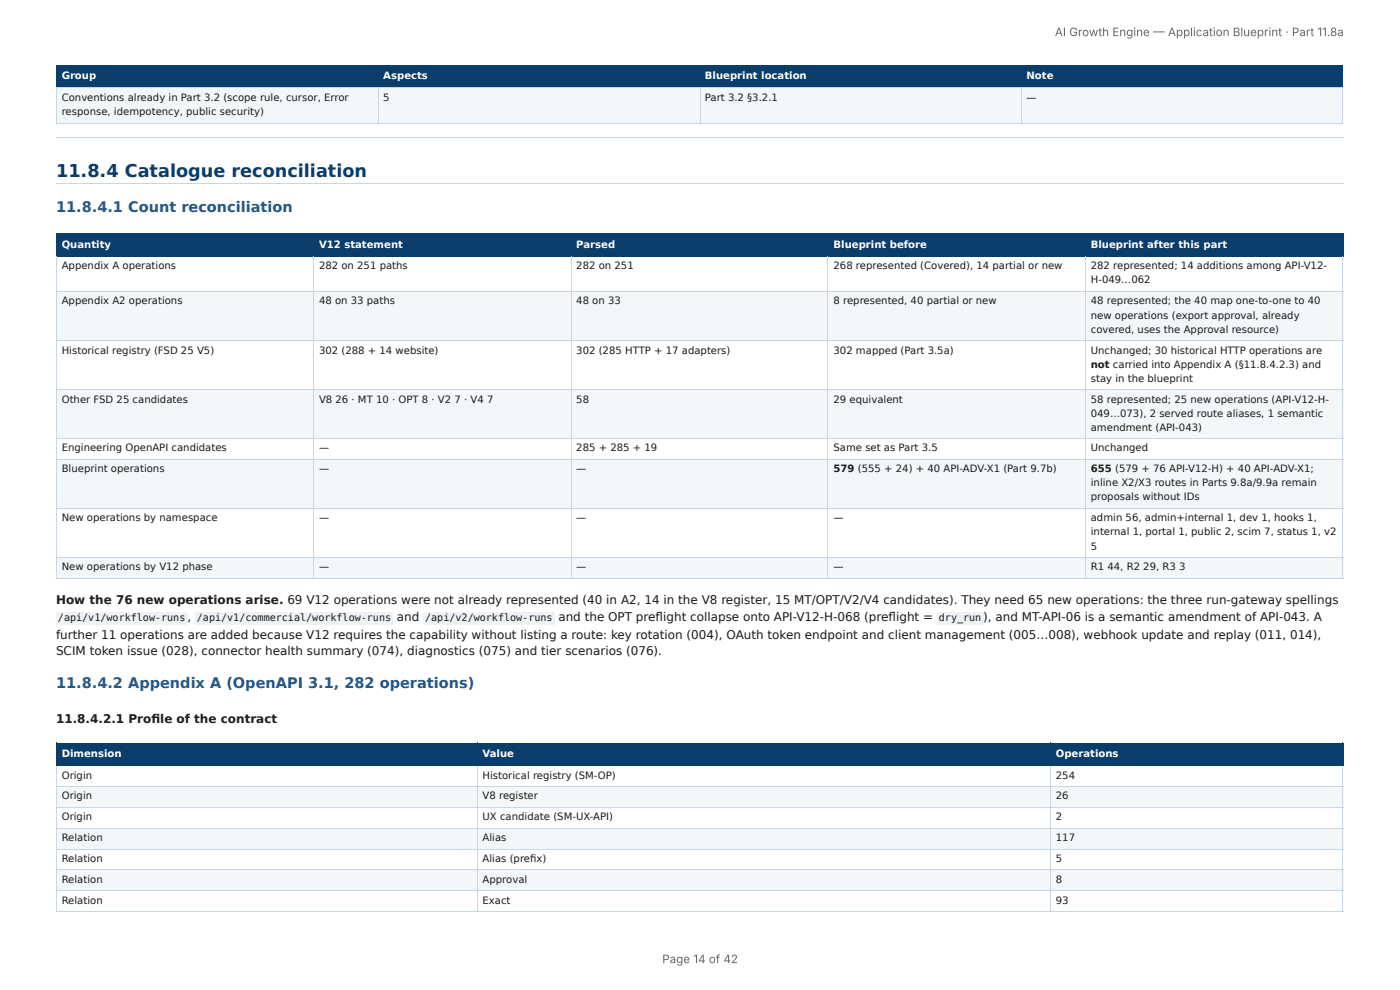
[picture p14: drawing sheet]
<svg xmlns="http://www.w3.org/2000/svg" width="297mm" height="210mm" viewBox="0 0 297 210" stroke-linecap="round" stroke-linejoin="round" font-family="sans-serif">
<defs><g id="words">
<text font-size="3.8" fill="#0b3d6b" x="11.9" y="37.5">11.8.4 Catalogue reconciliation</text>
<g font-size="3.1" fill="#1f5a8c">
<text x="11.9" y="45.1">11.8.4.1 Count reconciliation</text>
<text x="11.9" y="146">11.8.4.2 Appendix A (OpenAPI 3.1, 282 operations)</text>
</g>
<g font-size="2.5" fill="#666">
<text x="224" y="7.7">AI Growth Engine — Application Blueprint · Part 11.8a</text>
<text x="140.6" y="204.5">Page 14 of 42</text>
</g>
<g font-size="2.5" fill="#1a1a1a">
<text x="11.9" y="128.3">How the 76 new operations arise. 69 V12 operations were not already represented (40 in A2, 14 in the V8 register, 15 MT/OPT/V2/V4 candidates). They need 65 new operations: the three run-gateway spellings</text>
<text x="39.8" y="132">,</text>
<text x="84.3" y="132">and</text>
<text x="118.6" y="132">and the OPT prefl ight collapse onto API-V12-H-068 (prefl ight =</text>
<text x="208.8" y="132">), and MT-API-06 is a semantic amendment of API-043. A</text>
<text x="11.9" y="135.6">further 11 operations are added because V12 requires the capability without listing a route: key rotation (004), OAuth token endpoint and client management (005…008), webhook update and replay (011, 014),</text>
<text x="11.9" y="139">SCIM token issue (028), connector health summary (074), diagnostics (075) and tier scenarios (076).</text>
<text x="11.9" y="153.5">11.8.4.2.1 Profi le of the contract</text>
</g>
<g font-size="2.1" fill="#fff">
<text x="13.1" y="16.8">Group</text>
<text x="81.4" y="16.8">Aspects</text>
<text x="149.7" y="16.8">Blueprint location</text>
<text x="218" y="16.8">Note</text>
<text x="13.1" y="52.6">Quantity</text>
<text x="67.8" y="52.6">V12 statement</text>
<text x="122.4" y="52.6">Parsed</text>
<text x="177" y="52.6">Blueprint before</text>
<text x="231.7" y="52.6">Blueprint after this part</text>
<text x="13.1" y="160.7">Dimension</text>
<text x="102.5" y="160.7">Value</text>
<text x="224.3" y="160.7">Operations</text>
</g>
<g font-size="2.1" fill="#1a1a1a">
<text x="13.1" y="21.4">Conventions already in Part 3.2 (scope rule, cursor, Error</text>
<text x="81.4" y="21.4">5</text>
<text x="149.7" y="21.4">Part 3.2 §3.2.1</text>
<text x="218" y="21.4">—</text>
<text x="13.1" y="24.4">response, idempotency, public security)</text>
<text x="13.1" y="57.2">Appendix A operations</text>
<text x="67.8" y="57.2">282 on 251 paths</text>
<text x="122.4" y="57.2">282 on 251</text>
<text x="177" y="57.2">268 represented (Covered), 14 partial or new</text>
<text x="231.7" y="57.2">282 represented; 14 additions among API-V12-</text>
<text x="13.1" y="64.6">Appendix A2 operations</text>
<text x="67.8" y="64.6">48 on 33 paths</text>
<text x="122.4" y="64.6">48 on 33</text>
<text x="177" y="64.6">8 represented, 40 partial or new</text>
<text x="231.7" y="60.2">H-049…062</text>
<text x="231.7" y="64.6">48 represented; the 40 map one-to-one to 40</text>
<text x="231.7" y="67.6">new operations (export approval, already</text>
<text x="231.7" y="70.7">covered, uses the Approval resource)</text>
<text x="13.1" y="75.1">Historical registry (FSD 25 V5)</text>
<text x="67.8" y="75.1">302 (288 + 14 website)</text>
<text x="122.4" y="75.1">302 (285 HTTP + 17 adapters)</text>
<text x="177" y="75.1">302 mapped (Part 3.5a)</text>
<text x="231.7" y="75.1">Unchanged; 30 historical HTTP operations are</text>
<text x="231.7" y="78.1">not carried into Appendix A (§11.8.4.2.3) and</text>
<text x="231.7" y="81.1">stay in the blueprint</text>
<text x="13.1" y="85.5">Other FSD 25 candidates</text>
<text x="67.8" y="85.5">V8</text>
<text x="71.3" y="85.5">26 · MT 10 · OPT 8 · V2</text>
<text x="96.5" y="85.5">7 · V4</text>
<text x="103.4" y="85.5">7</text>
<text x="122.4" y="85.5">58</text>
<text x="177" y="85.5">29 equivalent</text>
<text x="231.7" y="85.5">58 represented; 25 new operations (API-V12-H-</text>
<text x="231.7" y="88.5">049…073), 2 served route aliases, 1 semantic</text>
<text x="13.1" y="95.8">Engineering OpenAPI candidates</text>
<text x="67.8" y="95.8">—</text>
<text x="122.4" y="95.8">285 + 285 + 19</text>
<text x="177" y="95.8">Same set as Part 3.5</text>
<text x="231.7" y="91.6">amendment (API-043)</text>
<text x="231.7" y="95.8">Unchanged</text>
<text x="13.1" y="100.2">Blueprint operations</text>
<text x="67.8" y="100.2">—</text>
<text x="122.4" y="100.2">—</text>
<text x="177" y="100.2">579 (555 + 24) + 40 API-ADV-X1 (Part 9.7b)</text>
<text x="231.7" y="100.2">655 (579 + 76 API-V12-H) + 40 API-ADV-X1;</text>
<text x="231.7" y="103.2">inline X2/X3 routes in Parts 9.8a/9.9a remain</text>
<text x="231.7" y="106.2">proposals without IDs</text>
<text x="13.1" y="110.7">New operations by namespace</text>
<text x="67.8" y="110.7">—</text>
<text x="122.4" y="110.7">—</text>
<text x="177" y="110.7">—</text>
<text x="231.7" y="110.7">admin 56, admin+internal 1, dev 1, hooks 1,</text>
<text x="231.7" y="113.7">internal 1, portal 1, public 2, scim 7, status 1, v2</text>
<text x="231.7" y="116.7">5</text>
<text x="13.1" y="121.1">New operations by V12 phase</text>
<text x="67.8" y="121.1">—</text>
<text x="122.4" y="121.1">—</text>
<text x="177" y="121.1">—</text>
<text x="231.7" y="121.1">R1</text>
<text x="235.2" y="121.1">44, R2</text>
<text x="242.8" y="121.1">29, R3</text>
<text x="250.5" y="121.1">3</text>
<text x="12.3" y="132">/api/v1/workflow-runs</text>
<text x="41.8" y="132">/api/v1/commercial/workflow-runs</text>
<text x="90.3" y="132">/api/v2/workflow-runs</text>
<text x="199.4" y="132">dry_run</text>
<text x="13.1" y="165.3">Origin</text>
<text x="102.5" y="165.3">Historical registry (SM-OP)</text>
<text x="224.3" y="165.3">254</text>
<text x="13.1" y="169.8">Origin</text>
<text x="102.5" y="169.8">V8 register</text>
<text x="224.3" y="169.8">26</text>
<text x="13.1" y="174.2">Origin</text>
<text x="13.1" y="178.6">Relation</text>
<text x="102.5" y="174.2">UX candidate (SM-UX-API)</text>
<text x="102.5" y="178.6">Alias</text>
<text x="224.3" y="174.2">2</text>
<text x="224.3" y="178.6">117</text>
<text x="13.1" y="183">Relation</text>
<text x="102.5" y="183">Alias (prefi x)</text>
<text x="224.3" y="183">5</text>
<text x="13.1" y="187.5">Relation</text>
<text x="13.1" y="191.9">Relation</text>
<text x="102.5" y="187.5">Approval</text>
<text x="102.5" y="191.9">Exact</text>
<text x="224.3" y="187.5">8</text>
<text x="224.3" y="191.9">93</text>
</g>
</g></defs>
<g fill="#0b3d6b">
<path d="M12.1 14h68.2v4.6h-68.2z"/>
<path d="M80.3 14h68.3v4.6h-68.3z"/>
<path d="M148.6 14h68.4v4.6h-68.4z"/>
<path d="M217 14h68.3v4.6h-68.3z"/>
</g>
<g fill="#f4f7fa">
<path d="M12.1 18.6h68.2v7.4h-68.2z"/>
<path d="M80.3 18.6h68.3v7.4h-68.3z"/>
<path d="M148.6 18.6h68.4v7.4h-68.4z"/>
<path d="M217 18.6h68.3v7.4h-68.3z"/>
</g>
<path d="M11.9 13.9h273.4M11.9 18.7h273.4M12 13.8v5M80.4 13.8v5M148.7 13.8v5M216.9 13.8v5M285.2 13.8v5" fill="none" stroke="#0b3d6b" stroke-width=".21"/>
<path d="M11.9 18.7h273.4M12 18.8v7.4M80.4 18.8v7.4M148.7 18.8v7.4M216.9 18.8v7.4M285.2 18.8v7.4M11.9 26.1h273.4M11.9 29.1h273.4M11.9 39h273.4" fill="none" stroke="#c9d6e3" stroke-width=".21"/>
<g fill="#0b3d6b">
<path d="M12.1 49.7h54.5v4.9h-54.5z"/>
<path d="M66.6 49.7h54.7v4.9h-54.7z"/>
<path d="M121.3 49.7h54.7v4.9h-54.7z"/>
<path d="M176 49.7h54.6v4.9h-54.6z"/>
<path d="M230.6 49.7h54.7v4.9h-54.7z"/>
</g>
<g fill="#f4f7fa">
<path d="M12.1 62h54.5v10.3h-54.5z"/>
<path d="M66.6 62h54.7v10.3h-54.7z"/>
<path d="M121.3 62h54.7v10.3h-54.7z"/>
<path d="M176 62h54.6v10.3h-54.6z"/>
<path d="M230.6 62h54.7v10.3h-54.7z"/>
<path d="M12.1 82.7h54.5v10.5h-54.5z"/>
<path d="M66.6 82.7h54.7v10.5h-54.7z"/>
<path d="M121.3 82.7h54.7v10.5h-54.7z"/>
<path d="M176 82.7h54.6v10.5h-54.6z"/>
<path d="M230.6 82.7h54.7v10.5h-54.7z"/>
<path d="M12.1 97.6h54.5v10.4h-54.5z"/>
<path d="M66.6 97.6h54.7v10.4h-54.7z"/>
<path d="M121.3 97.6h54.7v10.4h-54.7z"/>
<path d="M176 97.6h54.6v10.4h-54.6z"/>
<path d="M230.6 97.6h54.7v10.4h-54.7z"/>
<path d="M12.1 118.5h54.5v4.2h-54.5z"/>
<path d="M66.6 118.5h54.7v4.2h-54.7z"/>
<path d="M121.3 118.5h54.7v4.2h-54.7z"/>
<path d="M176 118.5h54.6v4.2h-54.6z"/>
<path d="M230.6 118.5h54.7v4.2h-54.7z"/>
</g>
<path d="M11.9 49.6h273.4M11.9 54.5h273.4M12 49.5v5.1M66.7 49.5v5.1M121.4 49.5v5.1M175.9 49.5v5.1M230.5 49.5v5.1M285.2 49.5v5.1" fill="none" stroke="#0b3d6b" stroke-width=".21"/>
<g fill="none" stroke="#c9d6e3" stroke-width=".21">
<path d="M12 54.6v68.3M66.7 54.6v68.3M121.4 54.6v68.3M175.9 54.6v68.3M230.5 54.6v68.3M285.2 54.6v68.3M11.9 61.9h273.4M11.9 72.4h273.4M11.9 82.8h273.4M11.9 93.1h273.4M11.9 97.5h273.4M11.9 107.9h273.4"/>
<path d="M11.9 118.4h273.4M11.9 122.8h273.4"/>
</g>
<g fill="#0b3d6b">
<path d="M12.1 157.9h89.3v4.8h-89.3z"/>
<path d="M101.4 157.9h121.8v4.8h-121.8z"/>
<path d="M223.2 157.9h62.1v4.8h-62.1z"/>
</g>
<g fill="#f4f7fa">
<path d="M12.1 167.2h89.3v4.4h-89.3z"/>
<path d="M101.4 167.2h121.8v4.4h-121.8z"/>
<path d="M223.2 167.2h62.1v4.4h-62.1z"/>
<path d="M12.1 176h89.3v4.4h-89.3z"/>
<path d="M101.4 176h121.8v4.4h-121.8z"/>
<path d="M223.2 176h62.1v4.4h-62.1z"/>
<path d="M12.1 184.6h89.3v4.5h-89.3z"/>
<path d="M101.4 184.6h121.8v4.5h-121.8z"/>
<path d="M223.2 184.6h62.1v4.5h-62.1z"/>
</g>
<path d="M11.9 157.8h273.4M12 157.7v5M101.5 157.7v5M223.1 157.7v5M285.2 157.7v5M11.9 162.6h273.4" fill="none" stroke="#0b3d6b" stroke-width=".21"/>
<path d="M11.9 167h273.4M11.9 171.5h273.4M11.9 175.9h273.4M12 162.7v30.8M101.5 162.7v30.8M223.1 162.7v30.8M285.2 162.7v30.8M11.9 180.3h273.4M11.9 184.7h273.4M11.9 189.2h273.4M11.9 193.6h273.4" fill="none" stroke="#c9d6e3" stroke-width=".21"/>
<g fill="#eef2f6">
<path d="M11.9 130h28v2.6h-28z"/>
<path d="M41.5 130h42v2.6h-42z"/>
<path d="M89.9 130h28v2.6h-28z"/>
<path d="M199.1 130h9.8v2.6h-9.8z"/>
</g>
<use href="#words"/>
</svg>
